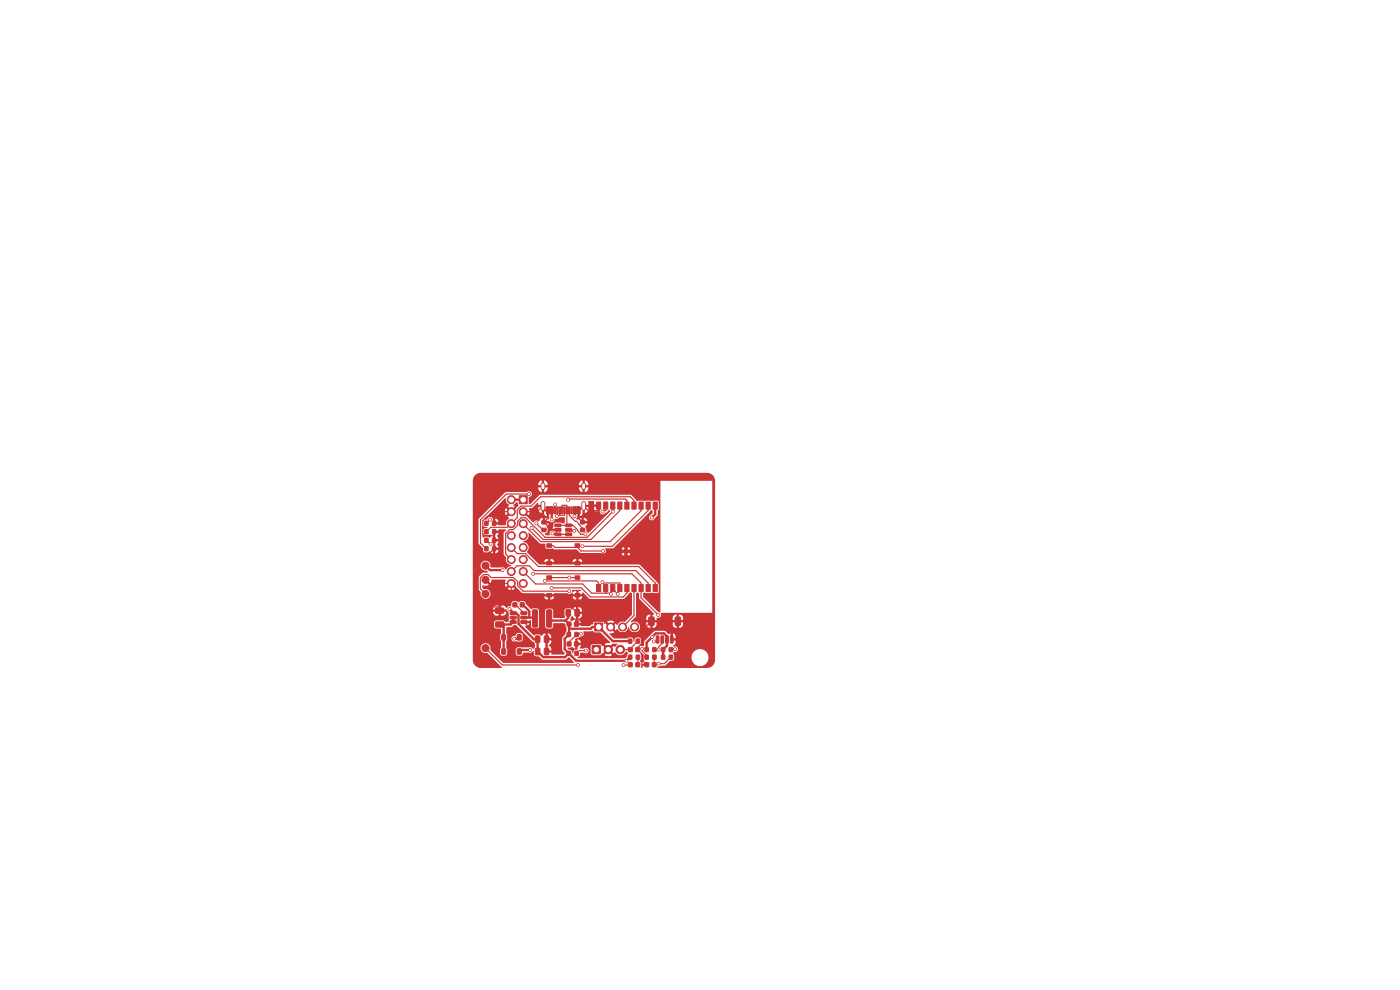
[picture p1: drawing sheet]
<svg xmlns="http://www.w3.org/2000/svg" width="297mm" height="210mm" viewBox="0 0 297 210" stroke-linecap="round" stroke-linejoin="round" font-family="sans-serif">
<g fill="#c83434" stroke="#c83434" stroke-width=".21">
<path d="M133.3 139h.7v.8h-.7z"/>
<path d="M135 139h.7v.8h-.7z"/>
<path d="M133.3 137.4h.8v.8h-.8z"/>
<path d="M134.9 137.4h.8v.8h-.8z"/>
<path d="M140.3 137.4h.7v.8h-.7z"/>
<path d="M142 137.4h.7v.8h-.7z"/>
<path d="M108.2 129.8h1.2l.1 .5h-1.2z"/>
<path d="M108.2 130.7h1.2l.1 .5-1.2 .1z"/>
<path d="M108.2 131.7h1.2l.1 .5h-1.2z"/>
<path d="M110.5 131.7h1.2l.1 .5h-1.2z"/>
<path d="M110.5 130.7h1.2l.1 .5-1.2 .1z"/>
<path d="M110.5 129.8h1.2l.1 .5h-1.2z"/>
<path d="M113.6 134.9h.7l.2 .1v1.1l-.1 .2h-.6l-.2-.1z"/>
<path d="M115.5 134.9h.7l.2 .1v1.1l-.1 .2h-.6l-.2-.1z"/>
<path d="M102.8 112.4h.7v.8h-.7z"/>
<path d="M104.5 112.4h.7v.8h-.7z"/>
<path d="M125.7 137h1.6v1.6h-1.6z"/>
<path d="M102.8 116h.7v.8h-.7z"/>
<path d="M104.5 116h.7v.8h-.7z"/>
<path d="M106.5 134.7h.7v1h-.7z"/>
<path d="M109.8 134.7h.7v1h-.7z"/>
<path d="M120.3 134.2h.7v.8h-.7z"/>
<path d="M122 134.2h.7v.8h-.7z"/>
<path d="M133.3 140.6h.8v.8h-.8z"/>
<path d="M134.9 140.6h.8v.8h-.8z"/>
<path d="M102.8 110.6h.7v.8h-.7z"/>
<path d="M104.5 110.6h.7v.8h-.7z"/>
<path d="M106.5 137.7h.7v1h-.7z"/>
<path d="M109.8 137.7h.7v1h-.7z"/>
<path d="M120.3 132h.8v.8h-.8z"/>
<path d="M121.9 132h.8v.8h-.8z"/>
<path d="M138.5 106.5h.9v1.5h-.9z"/>
<path d="M137 106.5h.9v1.5h-.9z"/>
<path d="M135.5 106.5h.9v1.5h-.9z"/>
<path d="M134 106.5h.9v1.5h-.9z"/>
<path d="M132.5 106.5h1v1.5h-1z"/>
<path d="M131 106.5h1v1.5h-1z"/>
<path d="M129.5 106.5h1v1.5h-1z"/>
<path d="M128.1 106.5h.8v1.5h-.8z"/>
<path d="M126.6 106.5h.8v1.5h-.8z"/>
<path d="M126.6 124h.8v1.5h-.8z"/>
<path d="M128.1 124h.8v1.5h-.8z"/>
<path d="M129.5 124h1v1.5h-1z"/>
<path d="M131 124h1v1.5h-1z"/>
<path d="M132.5 124h1v1.5h-1z"/>
<path d="M134 124h.9v1.5h-.9z"/>
<path d="M135.5 124h.9v1.5h-.9z"/>
<path d="M137 124h.9v1.5h-.9z"/>
<path d="M138.5 124h.9v1.5h-.9z"/>
<path d="M131.3 115.5h3v2.9h-3z"/>
<path d="M116 122.2h1v.7h-1z"/>
<path d="M122 122.2h1v.7h-1z"/>
<path d="M116 125.9h1v.8h-1z"/>
<path d="M122 125.9h1v.8h-1z"/>
<path d="M136.8 140.6h.8v.8h-.8z"/>
<path d="M138.4 140.6h.8v.8h-.8z"/>
<path d="M120.3 138.2h.7v.8h-.7z"/>
<path d="M122 138.2h.7v.8h-.7z"/>
<path d="M105.2 132l1.5-.1 .2 .3v.7l-.3 .2-1.3-.1-.2-.2z"/>
<path d="M105.2 129h1.5l.2 .2v.7l-.3 .2h-1.3l-.2-.2z"/>
<path d="M113 129.4h.8l.2 .1v3.3l-.1 .2-.7 .1-.2-.2z"/>
<path d="M116 129.4h.8l.2 .1v3.3l-.1 .2-.7 .1-.2-.2z"/>
<path d="M123.2 112.1h.8v.7h-.8z"/>
<path d="M123.2 110.4h.8v.7h-.8z"/>
<path d="M136.8 137.4h.7v.8h-.7z"/>
<path d="M138.5 137.4h.7v.8h-.7z"/>
<path d="M120.3 136.2h.8v.8h-.8z"/>
<path d="M121.9 136.2h.8v.8h-.8z"/>
<path d="M140.3 139h.7v.8h-.7z"/>
<path d="M142 139h.7v.8h-.7z"/>
<path d="M113.6 137.5h.7l.2 .1v1.1l-.1 .2h-.6l-.2-.1z"/>
<path d="M115.5 137.5h.7l.2 .1v1.1l-.1 .2h-.6l-.2-.1z"/>
<path d="M126.2 132.2h1.6v1.7h-1.6z"/>
<path d="M102.8 114.2h.7v.8h-.7z"/>
<path d="M104.5 114.2h.7v.8h-.7z"/>
<path d="M116 115.4h1v.7h-1z"/>
<path d="M122 115.4h1v.7h-1z"/>
<path d="M116 119.1h1v.8h-1z"/>
<path d="M122 119.1h1v.8h-1z"/>
<path d="M120.1 129.3h.7l.2 .1v1.1l-.1 .2h-.6l-.2-.1z"/>
<path d="M122 129.3h.7l.2 .1v1.1l-.1 .2h-.6l-.2-.1z"/>
<path d="M115 112.1h.8v.7h-.8z"/>
<path d="M115 110.4h.8v.7h-.8z"/>
<path d="M142.2 134.9l.6 .1-.1 1.4-.5-.1z"/>
<path d="M141.2 134.9l.6 .1-.1 1.4-.5-.1z"/>
<path d="M140.2 134.9l.6 .1-.1 1.4-.5-.1z"/>
<path d="M139.2 134.9l.6 .1-.1 1.4-.5-.1z"/>
<path d="M143.3 130.9h.8l.3 .1v1.4l-.2 .3h-.8l-.2-.2z"/>
<path d="M137.7 130.9h.8l.3 .1v1.4l-.2 .3h-.8l-.2-.2z"/>
<path d="M133.3 135.6h.7v.8h-.7z"/>
<path d="M135 135.6h.7v.8h-.7z"/>
<path d="M117.7 111.2h1.2l.1 .5h-1.2z"/>
<path d="M117.7 112.1h1.2l.1 .5-1.2 .1z"/>
<path d="M117.7 113.1h1.2l.1 .5h-1.2z"/>
<path d="M120 113.1h1.2l.1 .5h-1.2z"/>
<path d="M120 112.1h1.2l.1 .5-1.2 .1z"/>
<path d="M120 111.2h1.2l.1 .5h-1.2z"/>
<path d="M136.8 139h.7v.8h-.7z"/>
<path d="M138.5 139h.7v.8h-.7z"/>
<path d="M122.4 107.5h.7v1.5h-.7z"/>
<path d="M121.6 107.5h.6v1.5h-.6z"/>
<path d="M120.6 107.5h.3v1.5h-.3z"/>
<path d="M119.6 107.5h.3v1.5h-.3z"/>
<path d="M119.1 107.5h.3v1.5h-.3z"/>
<path d="M118.1 107.5h.3v1.5h-.3z"/>
<path d="M116.7 107.5h.7v1.5h-.7z"/>
<path d="M115.9 107.5h.7v1.5h-.7z"/>
<path d="M117.6 107.5h.3v1.5h-.3z"/>
<path d="M118.6 107.5h.3v1.5h-.3z"/>
<path d="M120.1 107.5h.3v1.5h-.3z"/>
<path d="M121.1 107.5h.3v1.5h-.3z"/>
<path d="M108.8 127.9h.8v.8h-.8z"/>
<path d="M110.4 127.9h.8v.8h-.8z"/>
<path d="M110.1 105.2h1.7v1.7h-1.7z"/>
<circle cx="103" cy="126" r=".75"/>
<circle cx="129" cy="137.8" r=".9"/>
<circle cx="131.6" cy="137.8" r=".9"/>
<circle cx="103" cy="123" r=".75"/>
<circle cx="133.4" cy="116.4" r=".3"/>
<circle cx="132.2" cy="116.4" r=".3"/>
<circle cx="133.4" cy="117.6" r=".3"/>
<circle cx="132.2" cy="117.6" r=".3"/>
<circle cx="129.5" cy="133" r=".85"/>
<circle cx="132.1" cy="133" r=".85"/>
<circle cx="134.6" cy="133" r=".85"/>
<circle cx="103" cy="137.5" r=".75"/>
<circle cx="103" cy="120" r=".75"/>
<circle cx="108.5" cy="106" r=".85"/>
<circle cx="111" cy="108.5" r=".85"/>
<circle cx="108.5" cy="108.5" r=".85"/>
<circle cx="111" cy="111.1" r=".85"/>
<circle cx="108.5" cy="111.1" r=".85"/>
<circle cx="111" cy="113.6" r=".85"/>
<circle cx="108.5" cy="113.6" r=".85"/>
<circle cx="111" cy="116.2" r=".85"/>
<circle cx="108.5" cy="116.2" r=".85"/>
<circle cx="111" cy="118.7" r=".85"/>
<circle cx="108.5" cy="118.7" r=".85"/>
<circle cx="111" cy="121.2" r=".85"/>
<circle cx="108.5" cy="121.2" r=".85"/>
<circle cx="111" cy="123.8" r=".85"/>
<circle cx="108.5" cy="123.8" r=".85"/>
<circle cx="138.3" cy="109.8" r=".3"/>
<circle cx="138.4" cy="135.1" r=".3"/>
<circle cx="106.6" cy="120.9" r=".3"/>
<circle cx="108.1" cy="129.2" r=".3"/>
<circle cx="132.9" cy="140.2" r=".3"/>
<circle cx="123.2" cy="134.4" r=".3"/>
<circle cx="120.8" cy="122.5" r=".3"/>
<circle cx="120.8" cy="125.4" r=".3"/>
<circle cx="123.6" cy="115.9" r=".3"/>
<circle cx="104" cy="110.2" r=".3"/>
<circle cx="104.1" cy="115.4" r=".3"/>
<circle cx="120.5" cy="106" r=".3"/>
<circle cx="112.8" cy="112" r=".3"/>
<circle cx="112.2" cy="104.8" r=".3"/>
<circle cx="138.7" cy="136.1" r=".3"/>
<circle cx="130" cy="108.5" r=".3"/>
<circle cx="143.2" cy="137.7" r=".3"/>
<circle cx="127.8" cy="108.5" r=".3"/>
<circle cx="124.3" cy="138" r=".3"/>
<circle cx="122.6" cy="141.1" r=".3"/>
<circle cx="127.9" cy="116.9" r=".3"/>
<circle cx="115.6" cy="123.2" r=".3"/>
<circle cx="132.3" cy="141.1" r=".3"/>
<circle cx="129.6" cy="126" r=".3"/>
<circle cx="139.7" cy="140.8" r=".3"/>
<circle cx="131" cy="126" r=".3"/>
<circle cx="136.2" cy="137.6" r=".3"/>
<circle cx="127.8" cy="123.5" r=".3"/>
<circle cx="124.2" cy="113.3" r=".3"/>
<circle cx="118.1" cy="109.5" r=".3"/>
<circle cx="117" cy="124.7" r=".3"/>
<circle cx="117.2" cy="113.1" r=".3"/>
<circle cx="139.6" cy="130.5" r=".3"/>
<circle cx="113.1" cy="121.7" r=".3"/>
<circle cx="139.7" cy="137.8" r=".3"/>
<circle cx="117.1" cy="110.2" r=".3"/>
<circle cx="121.9" cy="109.5" r=".3"/>
<circle cx="112.5" cy="137.9" r=".3"/>
<circle cx="121.8" cy="112.6" r=".3"/>
<circle cx="117.8" cy="107" r=".3"/>
<circle cx="113.8" cy="111" r=".3"/>
<circle cx="109.1" cy="135.5" r=".3"/>
</g>
<path d="M115.2 102.9v.6M115.2 106.8v1.1M123.8 102.9v.6M123.8 106.8v1.1" fill="none" stroke="#c83434" stroke-width="1"/>
<g fill="none" stroke="#c83434" stroke-width=".5">
<path d="M108.5 106h2.5M117 108.2v2M120.6 112.4h.1M122 108.2l-.1 1.3M139 107.3v1.8l-.7 .7M103 120l.9 .9h2.7M106.8 132.5v5.7M108.1 129.2l.8 .9h.6l.5 .5v1.8l3.2 3.2h.8v2.6l1.3 1.2h4.6l.8-.8M108.9 131v1M108.9 131h.1M108.9 132l-.6 .5h-2.3M108.9 132h.1"/>
<path d="M110.1 135.2l-.2 .3h-.8M110.8 128.3h.1l1.4 1.3v1.4M111.1 131h2.2l.2 .2M112.5 137.9h-2l-.4 .3M116.5 131.2l.4 .4h3.1M120 131.6l.7 .8v2.2l-.9 .9v2.2l2.4 2.5h10.7l.8-.8M120.5 130v1.1l-.5 .5M120.7 133.4h4.6l.4-.4h1.3l3 3h3.7M137.2 137.8v-1.5l1.9-1.9h1.8l.6 .6v2l-.8 .8v1.6"/>
</g>
<g fill="none" stroke="#c83434" stroke-width=".25">
<path d="M103.2 114.6l.9 .8M104 110.2l-.8 .8M104 110.2h.1M104.8 109.5v1.5M104.8 112.8v3.6l-3.4 3.4v6.2l2.7 2.7h1.9M104.8 109.5h-1.5l-.9 1v2.8l.4 .3h2M108.5 108.5h-2.7l-1 1M108.5 116.2l1.2 1.2h1.8l2.7 2.8h21.3l3.5 3.5v1.1M111 108.5h3l1.3-1.2 .9 .9v1.7l-.8 .9 1.6 1.6h1.4M112.2 104.8h-4.8l-5.5 5.5v4.9l1.3 1.2M113.8 111l1.4 1.4h.2M115.2 103.2h8.6"/>
<path d="M116.5 115.7h.8l.4 .4h4.8M117.2 113.1h.9l.3 .3h2.2M117.8 107v1.2M118.4 111.5h3.2l1.7 1.8h.9M118.7 108.2v1.1M119.3 108.2v-1h.9v4.3M119.7 108.2v1.1h-1.4l-.2 .2M120.5 106l.2-.1h12l.3 .3v1.1M120.8 108.2v1.1l1.2 1.3h.3M122.5 116.1l.8 .8h4.6M122.5 115.7v.4M122.8 108.2h.1"/>
<path d="M122.8 111.3l.8 .8v.3M122.9 108.2v1.9l.7 .7M127 107.3v1h-2.2l-1-1-.9 .9M128.5 107.3v1h-.5l-.2 .2M130 107.3v1.2l-5.5 5.5h-8.9l-4.1-4.2h-.9l-.8 .8v.8l-.9 1h-.8l-.8 .7v4.4l1.2 1.2M130 108.3h.1M131.5 107.3v1l-6.1 6.1h-10.2l-2.4-2.4M131.7 117.5h-7.9l-1.3 1.3v.7h-6M134.5 107.3v-1.1l-.8-.8h-19l-2 2h-2.2l-.8 .7v1.7l-2 2.1h-3.6l-.9 .9M136 107.3v1l-6.6 6.6h-14.7l-3.7-3.8M137.5 107.3v1l-7.6 7.6h-6.3M103 137.5l3.6 3.6h16"/>
<path d="M103 123l.8 .8h4.7v2.5M106 128.7v.8M108.5 121.2l1.2-1.2h2.6l1 1.1h21.6l2.6 2.6v1.1M108.5 126.3l-2.5 2.4M108.5 126.3h8M109.2 128.3h.2l1.7 1.8M111 121.2l2.6 2.7h10l1.9 1.9h3.9l.2 .2M111.1 132h.1M111.1 132l1.5 1.4h2.4M113.1 121.7h21l1.9 2v3.1l3.6 3.7M115 128.9h6.4M115 126.3v7.1"/>
<path d="M115 133.4l.9 1v3.8M115.6 123.2h11l.4 .5v1.1M116.5 122.5h6M117 124.7h6.3l1.9 1.9h7l.8-.8v-1M120.8 125.4h-9.8l-1.2-1.1v-.9l-.9-.9h-4.7l-.7-.6h-.9l-.7 .7v2.3l1.1 1.1M120.8 125.4h.1M121.4 128.9l1 1.1v1.8M122.3 136.6l5.5-.1 1.2 1.3M122.4 131.8h5.9l2.4 2.4h5.3M122.4 131.8l-.1 .1v.5M122.5 126.3v1.5l-1.1 1.1M123.2 134.4h-.7l-1.8 1.8v.4"/>
<path d="M124.3 138h-1.4l-.6 .6M127.8 123.5l.2 .2h3.5v1.1M128.5 124.8v1M130 124.8v.2l1 1M134.5 124.8v5.8l-2.4 2.4M135.3 136l-1.6 1.6v.2h-2.1M135.3 139.4v1.6M136 134.2l.1 2.4-.8 .8v.4l1.1 1.1v1.3l.8 .8M137.2 138.9v.5M138.8 139.4v1.6M139.5 135.7l-.4 .4h-.4M140.5 135.7v.8l-.8 .7v.6h-.9"/>
<path d="M142.3 139.4l-1.4 1.4h-1.2M142.5 131.8v3.9M143.2 137.7l-.9 .1M143.8 131.8h-5.6l-2.2 2.2v.2M133.7 141l-1.4 .1M133.7 141h.1M135.3 141h.1M137.2 141h.1M138.8 141h.1"/>
</g>
<path d="M122.3 110.6l.5 .5v.2M136.2 137.6v.5l1 .8" fill="none" stroke="#c83434" stroke-width=".21"/>
<path d="M120.6 112.4l.2 .2h1" fill="none" stroke="#c83434" stroke-width=".38"/>
<g fill="#c83434">
<path d="M100.7 100.9l.6-.4 .7-.2h48a1.7 1.7 0 0 1 1.7 1.7v38a1.7 1.7 0 0 1-1.7 1.7l-10.5-.1 .1-.2 1.6-.3 .9-.9 .8-.2 .1-.6h3.7a1.8 1.8 0 0 0 2.5 1.8 1.8 1.8 0 0 0 .4-3.1 1.8 1.8 0 0 0-2.9 1v.3h-3.7v-.5a.34 .34 0 0 1-.2-.5 .34 .34 0 0 1 .5-.1 .63 .63 0 0 0 .4-.8 .63 .63 0 0 0-.8-.3l-.1-.3 .5-.4v-.6h-.7l-.4-.5h1.1v-.6l-.5-.4v1h-.6v-1l-.4 .1-.7-.7-2.3 .1-2.1 2.1-.1 .9-.1 .2-.7-.3 .2-.4v-.7l-.4-.5-.8 .2-.3 .8-.1-.1-.1-.6-.3-.3h-.6l-.4 .2h-2.8l-.9-1 1-.3-.6-.6 .3-.4 .7 .7 .2-.4a1.26 1.26 0 0 0 1.4 .7 1.26 1.26 0 0 0 1-1.1h.1a1.16 1.16 0 0 0 1.5 1.1 1.16 1.16 0 0 0 .7-1.6h1.5l.4 .6 1 .1a.75 .75 0 0 0 .8-.7h3.4l.4 .6 .9 .1a.84 .84 0 0 0 .9-1.2h-.9v1.2h-.5v-1.2h-.8v.5h-3.4v-.5h-.8v1.2h-.6v-1.2h-.8v.5h-1.5l-.1-.2a1.55 1.55 0 0 0-1.7-.3l.8-.9h2.5v.4h.8v-1.1l-.5 .1-.3 .6h-2.5l.3-.5v-4.7l.4-.2 .3 .2 .1 1.2 3.1 3.1v.2h-.3v1.1h.8v-.4h3.4v.4h2.2v-.4a.75 .75 0 0 0-.9-.7v1.1h-.5v-1.1l-.5 .1-.3 .6-3.3-.1a.68 .68 0 0 0 .7-.2 .68 .68 0 0 0 .1-.7l10.9-.1v-28h-11l-.1 27.9-.4-.1-3.2-3.2v-.7l.3-.2 .3 .1h2.6l.2-.3-.1-1.6-4-4.1h-21.3l-.7-.7h1.8v.1h2v-.1h4v.1h2a.56 .56 0 0 0-.7-.6v.6h-.6v-.6l-.4 .1-.3 .4h-4l-.3-.4-.5-.1v.6h-.5v-.6l-.4 .1-.3 .4h-1.8l-.8-.8h20.9l-.4-.4-.4 .4h-.4l-.4-.4-.4 .4h-18.9l-.8-.8h19.3l.1 .4 .3-.4 .4 .2 .4-.1 .2 .2 .2-.3 .4 .2 .4-.1 .3 .3 .1-.4-.1-.3-.3 .4-.4-.2-.4 .1-.2-.2-.2 .3-.4-.2-.4 .1-.3-.3-.1 .3h-19.3l-.3-.4a1.27 1.27 0 0 0 .3-1.3 1.27 1.27 0 0 0-1.1-.9v-.1a1.29 1.29 0 0 0 1.1-1.8h.2l2.2 2.2 1.1 .1 .1 .9 .2 .2 1.3-.1 .5 .2h4.6l.9 .8 4.4 .1a.61 .61 0 0 0 .9-.4h3.5l.2 .2 .2-.2h.8l.2 .2 .2-.2-.2-.3-.2 .3h-.8l-.2-.3-.2 .3h-3.5l-.1-.6 .1-.1h2.9l.1 .4 .3-.4 .4 .2 .4-.1 .2 .2 .2-.3 .4 .2 .4-.1 .3 .3v-.7l-.3 .4-.4-.2-.4 .1-.2-.2-.2 .3-.4-.2-.4 .1-.3-.3-.1 .3h-1.3l.7-.7h1l.4 .4 .4-.4h.4l.4 .4 .4-.4h-3l7.2-7.3 .3-.1 .1 .6-.4 .4a.61 .61 0 0 0-.2 1 .61 .61 0 0 0 1-.2l.8-.9v-.7l.2-.4v-1.5l-.2-.3h-2.6l-.2 .1-1.3-.1-.3 .1-1.4-1.4h-19.2l-2.2 2-.2-.1v-1.4a.62 .62 0 0 0 .6-.9 .62 .62 0 0 0-1-.1h-4.6l-5.7 5.7v5.2l.9 1 .1 .5 .2 .3 .8 .1 .4-.3 .4 .4 .8 .1a.69 .69 0 0 0 .6-.7h-.6v.7h-.5v-1.2h1.1l-.3-.7 .3-.6h-.6v1.3h-.5v-1.8h1.1l-.3-.7 .3-.6h-.6v1.3h-.5v-2.1h.4l.1 .3h.6l.1-.3h1.5v.2l-.5 .6v4.5l.5 .6a1.36 1.36 0 0 0 1.2 1.7l-.1 .2a1.31 1.31 0 0 0-1 .7l-.2-.1a.6 .6 0 0 0-.8-.3h-2.2l-.2-.2a1.06 1.06 0 0 0-1-1.2 1.06 1.06 0 0 0-1.1 1.2 1.06 1.06 0 0 0 1.4 .9l.2 .3-1.1 .1-.9 .9v2.5l.5 .7a1.07 1.07 0 0 0 .5 1.3 1.07 1.07 0 0 0 1.3-.2h11.7l.1 .3 .4 .2 1.1-.1 .4-.4h4l.4 .4 1.1 .1 .4-.3 .1-.4h-.7v.7h-.6v-.7h-.7v.2h-4v-.2h-.8v.7h-.5v-.7h-.7v.2h-11.7a1.11 1.11 0 0 0 0-1.3 1.11 1.11 0 0 0-1.2-.4l-.3-.3 .1-.6 .7 .2 .6-.3-.8-.8 .3-.3 .8 .8 .4-.8h2.8l.1 .2a1.33 1.33 0 0 0 0 1.4l.7-.6 .3 .4-.5 .6a1.34 1.34 0 0 0 1.4 0l-.6-.6 .3-.4 2 1.9h4.5l.1 .2h2l.1-.2 2.8 .1a.89 .89 0 0 0 1.1-.2v.3h.7v-.6l-.7 .3v-.6l1.7 .1v.2h-.4v.6h.7v-.3h.2l1.5 1.4h7.1l1.2-1.3 .3-.1 .3 .2v4.5l-1.7 1.5a1.32 1.32 0 0 0-1.5 .7l-.2-.4-.7 .7-.3-.4 .5-.7a1.34 1.34 0 0 0-1.4 .1l.6 .6-.3 .4-.7-.7-.2 .1-.1-.3-.2-.2-1.8 .1-.2 .1-.1 .4-.8 .4h-1.7l-.1-.1-.9-.1v-.2l-.3-.1v-.1l1.2-.1a.71 .71 0 0 0-.7-.7v.8h-.5v-.8l-.3 .1a.41 .41 0 0 1-.7 .1l-.1-.1 .4-.8 .7 .6 .7-.1a.74 .74 0 0 0 .8-.9h-.8v.9h-.5v-1.4h1.3a.78 .78 0 0 0-.8-1v1h-.5v-1l-.5 .1-.3 .4-.5-.3h-.7l-.3 .1-.2 .4 .2 1.4-.2 .2h-2.3v-1.5l-.2-.4-1-.2-.5 .3-.1 3.5 .2 .4 .4 .2 .9-.1 .2-.4 .2-.7h2.2l.5 .9v.8l-.2 .6-.8 .9v2.4l.6 .9-.2 .2h-2.5l-.1-.4-1-.1-.1-.2-.2-.1v-1.3l.5 .1v1.1h.8a.96 .96 0 0 0-.6-1.1v-.1a.79 .79 0 0 0 .6-.9h-.8v.9h-.5v-1.4h1.3v-.3a.74 .74 0 0 0-.8-.7v1h-.5v-1l-.5 .1-.3 .4-.6-.3h-.6l-.4 .2-1.9-1.8 .1-.2a.69 .69 0 0 0 .8-.6h-1.1v-.4l1.4-.2 .1 1.3 .1 .3 1 .2 .5-.3v-3.8l-.5-.3-.7 .1-.4 .1-1.1-1.1-.3-.5-.8-.1-.3 .2a.35 .35 0 0 1-.6-.2l-1 .2-.2 .9a.82 .82 0 0 0-1 .4l-.4-.5h-.8v.8h1.3l.4 .5 .1 1.7-.1 .4h-.7l-.5-.3h-1.4l-.3 .2-.2 .3v.8l.2 .3 1.3 .2-.2 2.2 .2 .4v1.4l-.2 .3v.9l.3 .4 .8 .1 .3-.3 .1-1-.2-.4v-1.4l.2-.6h.9v.2a.61 .61 0 0 0 .8 .4l1.2 .1 .4-.5v-.9l-.3-.3-.8-.1-.3 .3a.39 .39 0 0 1-.6 .3l-.4 .5h-.9v-.7l-.2-.3v-1.3l1.2-.1 .5-.4h.3l3.5 3.4 .4 .2 .2 .4v.6l-.4 .5a.71 .71 0 0 0-.9-.4l-2.5 .1-.3 .3v.9l.3 .4 .7 .1 .4-.1 .2-.6h1.2a.75 .75 0 0 0 .9-.3l.3 1 .9 .1 .7 .7 4.9 .1 .8-.6 1 1.2h-14.9l-2.8-2.7a1.06 1.06 0 0 0-1.1-1.4 1.06 1.06 0 0 0-.8 1.5 1.28 1.28 0 0 0 1.3 .5l3.1 3.1-4.5 .1a1.7 1.7 0 0 1-1.7-1.7v-10.1h4.3a.85 .85 0 0 0 1.2 .7h.9a.75 .75 0 0 0 .7-.8h-1.2v.8h-.4v-.8l-5.5 .1v-.7l5.5 .1v-.8a.85 .85 0 0 0-1.2 .7h-4.3v-26.4h13.9v.1h.7v.5h-.7l.2 .7 .5 .3v-.8l.2 .2 .3-.2v.8a.99 .99 0 0 0 .8-1h-.7v-.5h.7v-.1h6.6v.1h.7v.5h-.7l.2 .7 .6 .3v-.8l.2 .2 .3-.2v.8a.99 .99 0 0 0 .7-1h-.7v-.5h.7v-.1l-.2-.6-.5-.3v.8l-.2-.1-.3 .1v-.8l-.6 .3-.2 .6h-6.6l-.2-.6-.6-.3v.8l-.2-.1-.3 .1v-.8l-.5 .3-.2 .6h-13.9l.1-1.3z"/>
<path d="M135.9 138.6h.2l.4 .3v.8a.43 .43 0 0 1-.2 .7v.4h.9v.3l-.1 .2h-.8v.3l-.2 .1-.2-.1 .1-1-.2-.4 .2-.4z"/>
<path d="M122.1 135.5l.7-.2 .2-.2a.75 .75 0 0 0 .7-.3 .75 .75 0 0 0 .1-.8l1.9-.2 .4 .3 1.3 .1 2 2v.2h-.7l-.5 .2 .8 .8-.4 .3-1.3-1.1h-1.6l-.3 .3-.1 1.6 .3 .4 1.7 .1 1.3-1.1 .4 .3-.8 .8a1.38 1.38 0 0 0 1.6 0l-.7-.8 .4-.3 .7 .7 .2-.3a1.48 1.48 0 0 0 1.8 .5l.5-.6a.37 .37 0 0 1 .4 .2 .37 .37 0 0 1-.1 .5v.4l-.4 .3-10.1-.1 .5-.4 .1-.7h.7a.62 .62 0 0 0 .9 .1 .62 .62 0 0 0 0-.9 .62 .62 0 0 0-.9 0h-.8l.2-.7h-.7l.1 .8-.5 .1a.62 .62 0 0 0-.5 .7h-.2a.6 .6 0 0 0-.8-.7l-.1-.4h.5a.45 .45 0 0 1 .7 .1l.3 .1v-1.2h1.2a.71 .71 0 0 0-.7-.8v.8h-.5z"/>
<path d="M129.9 136.6h1l.1 .1-.5 .6-.3-.3-.7 .7-.4-.3z"/>
<path d="M102.4 113.4l1.1 .2a.36 .36 0 0 1 .4-.3 .36 .36 0 0 1 .3 .4 .36 .36 0 0 1-.4 .3l-.3-.2h-.6l-.4 .3z"/>
<path d="M112.2 107.8l.7-.1 1.1-1.1 .2 .5h.7v.5h-.7a1.05 1.05 0 0 0 .7 1.2v-.8l.2 .2 .4-.2 .7 .1 .2 .3 .1 1.5-.1 .3-.8-.3v.6h.8a.75 .75 0 0 0 .8 .2 .75 .75 0 0 0 .5-.6l.1-.1a.72 .72 0 0 0 .9-.3h1.1v1.3l-2-.2-.3 .2-.3 1.2h1l.2 .1-.1 .3-.7 .1a.66 .66 0 0 0-.8 0 .66 .66 0 0 0-.2 .8l-.7 .1-.3-.3 .6-.6v-.6l-.3-.4 .5-.7h-.9l-.1-.2-.2-.1-.1-.8a.89 .89 0 0 0-.7 .7h-.1a.72 .72 0 0 0-1.2 .2l-2-1.8 .4-.3 .6 .6 .2-.4h3.2a.5 .5 0 0 0 .5 .6v-1h-.6v.4h-3.1z"/>
<path d="M122.6 108.3h.4v1.2a.54 .54 0 0 0 .6-.6v-.9l.2 .2 .3-.2v.8l.5-.3 .2-.5h1.2l.3 .4 .4 .1v-1h-.7v.5h-1.2v-.4h-.7v-.5h.7l.1-.8h1.1v.7h.9l.1 .3h.2v1a.64 .64 0 0 0 .5 .8 .64 .64 0 0 0 .8-.3l.3-.1 .4-.5 .2 .1v.3l-4.6 4.5-.4-.4v-.6l-.3-.3 .5-.8h-.9l-.1-.2-.3-.1v-.2h1.3a.69 .69 0 0 0-.7-.6v.6h-.6v-.6h-.3a.43 .43 0 0 1-.6 .3l-.2-.2 .3-.5z"/>
<path d="M102.4 111.6l1 .3-.9 .4z"/>
<path d="M107.1 105.7h.2a1.43 1.43 0 0 0 .8 1.5l-.4 .2 .6 .7-.3 .3-.7-.6a1.33 1.33 0 0 0 0 1.5l.7-.6 .3 .3-.6 .7 .3 .1v.2a1.34 1.34 0 0 0-.7 1.4h-1.5l-.1-.1h-.6l-.1 .1h-.4v-.6h1.1a.69 .69 0 0 0-.6-.8v.8h-.5v-.5a.65 .65 0 0 0-.6-.7 .65 .65 0 0 0-.7 .6l-.5-.1z"/>
<path d="M108.9 107.1l.6-.5h.2l.3 .6-1.1 1.2-.3-.3 .6-.7-.3-.2z"/>
</g>
<g fill="#fff" stroke="#fff" stroke-width=".21">
<circle cx="138.3" cy="109.8" r=".15"/>
<circle cx="138.4" cy="135.1" r=".15"/>
<circle cx="106.6" cy="120.9" r=".15"/>
<circle cx="108.1" cy="129.2" r=".15"/>
<circle cx="132.9" cy="140.2" r=".15"/>
<circle cx="123.2" cy="134.4" r=".15"/>
<circle cx="120.8" cy="122.5" r=".15"/>
<circle cx="120.8" cy="125.4" r=".15"/>
<circle cx="123.6" cy="115.9" r=".15"/>
<circle cx="104" cy="110.2" r=".15"/>
<circle cx="104.1" cy="115.4" r=".15"/>
<circle cx="120.5" cy="106" r=".15"/>
<circle cx="112.8" cy="112" r=".15"/>
<circle cx="112.2" cy="104.8" r=".15"/>
<circle cx="138.7" cy="136.1" r=".15"/>
<circle cx="130" cy="108.5" r=".15"/>
<circle cx="143.2" cy="137.7" r=".15"/>
<circle cx="127.8" cy="108.5" r=".15"/>
<circle cx="124.3" cy="138" r=".15"/>
<circle cx="122.6" cy="141.1" r=".15"/>
<circle cx="127.9" cy="116.9" r=".15"/>
<circle cx="115.6" cy="123.2" r=".15"/>
<circle cx="132.3" cy="141.1" r=".15"/>
<circle cx="129.6" cy="126" r=".15"/>
<circle cx="139.7" cy="140.8" r=".15"/>
<circle cx="131" cy="126" r=".15"/>
<circle cx="136.2" cy="137.6" r=".15"/>
<circle cx="127.8" cy="123.5" r=".15"/>
<circle cx="124.2" cy="113.3" r=".15"/>
<circle cx="118.1" cy="109.5" r=".15"/>
<circle cx="117" cy="124.7" r=".15"/>
<circle cx="117.2" cy="113.1" r=".15"/>
<circle cx="139.6" cy="130.5" r=".15"/>
<circle cx="113.1" cy="121.7" r=".15"/>
<circle cx="139.7" cy="137.8" r=".15"/>
<circle cx="117" cy="110.2" r=".15"/>
<circle cx="121.9" cy="109.5" r=".15"/>
<circle cx="112.5" cy="137.9" r=".15"/>
<circle cx="121.8" cy="112.6" r=".15"/>
<circle cx="117.8" cy="107" r=".15"/>
<circle cx="113.8" cy="111" r=".15"/>
<circle cx="109.1" cy="135.5" r=".15"/>
<circle cx="148.5" cy="139.5" r="1.6"/>
<circle cx="126.5" cy="137.8" r=".45"/>
<circle cx="129" cy="137.8" r=".45"/>
<circle cx="131.6" cy="137.8" r=".45"/>
<circle cx="133.4" cy="116.4" r=".15"/>
<circle cx="132.2" cy="116.4" r=".15"/>
<circle cx="133.4" cy="117.6" r=".15"/>
<circle cx="132.2" cy="117.6" r=".15"/>
<circle cx="127" cy="133" r=".5"/>
<circle cx="129.5" cy="133" r=".5"/>
<circle cx="132.1" cy="133" r=".5"/>
<circle cx="134.6" cy="133" r=".5"/>
<circle cx="122.4" cy="106.8" r=".32"/>
<circle cx="116.6" cy="106.8" r=".32"/>
<circle cx="111" cy="106" r=".5"/>
<circle cx="108.5" cy="106" r=".5"/>
<circle cx="111" cy="108.5" r=".5"/>
<circle cx="108.5" cy="108.5" r=".5"/>
<circle cx="111" cy="111.1" r=".5"/>
<circle cx="108.5" cy="111.1" r=".5"/>
<circle cx="111" cy="113.6" r=".5"/>
<circle cx="108.5" cy="113.6" r=".5"/>
<circle cx="111" cy="116.2" r=".5"/>
<circle cx="108.5" cy="116.2" r=".5"/>
<circle cx="111" cy="118.7" r=".5"/>
<circle cx="108.5" cy="118.7" r=".5"/>
<circle cx="111" cy="121.2" r=".5"/>
<circle cx="108.5" cy="121.2" r=".5"/>
<circle cx="111" cy="123.8" r=".5"/>
<circle cx="108.5" cy="123.8" r=".5"/>
</g>
<path d="M115.2 102.9v.6M115.2 106.8v1.1M123.8 102.9v.6M123.8 106.8v1.1" fill="none" stroke="#fff" stroke-width=".6"/>
</svg>
